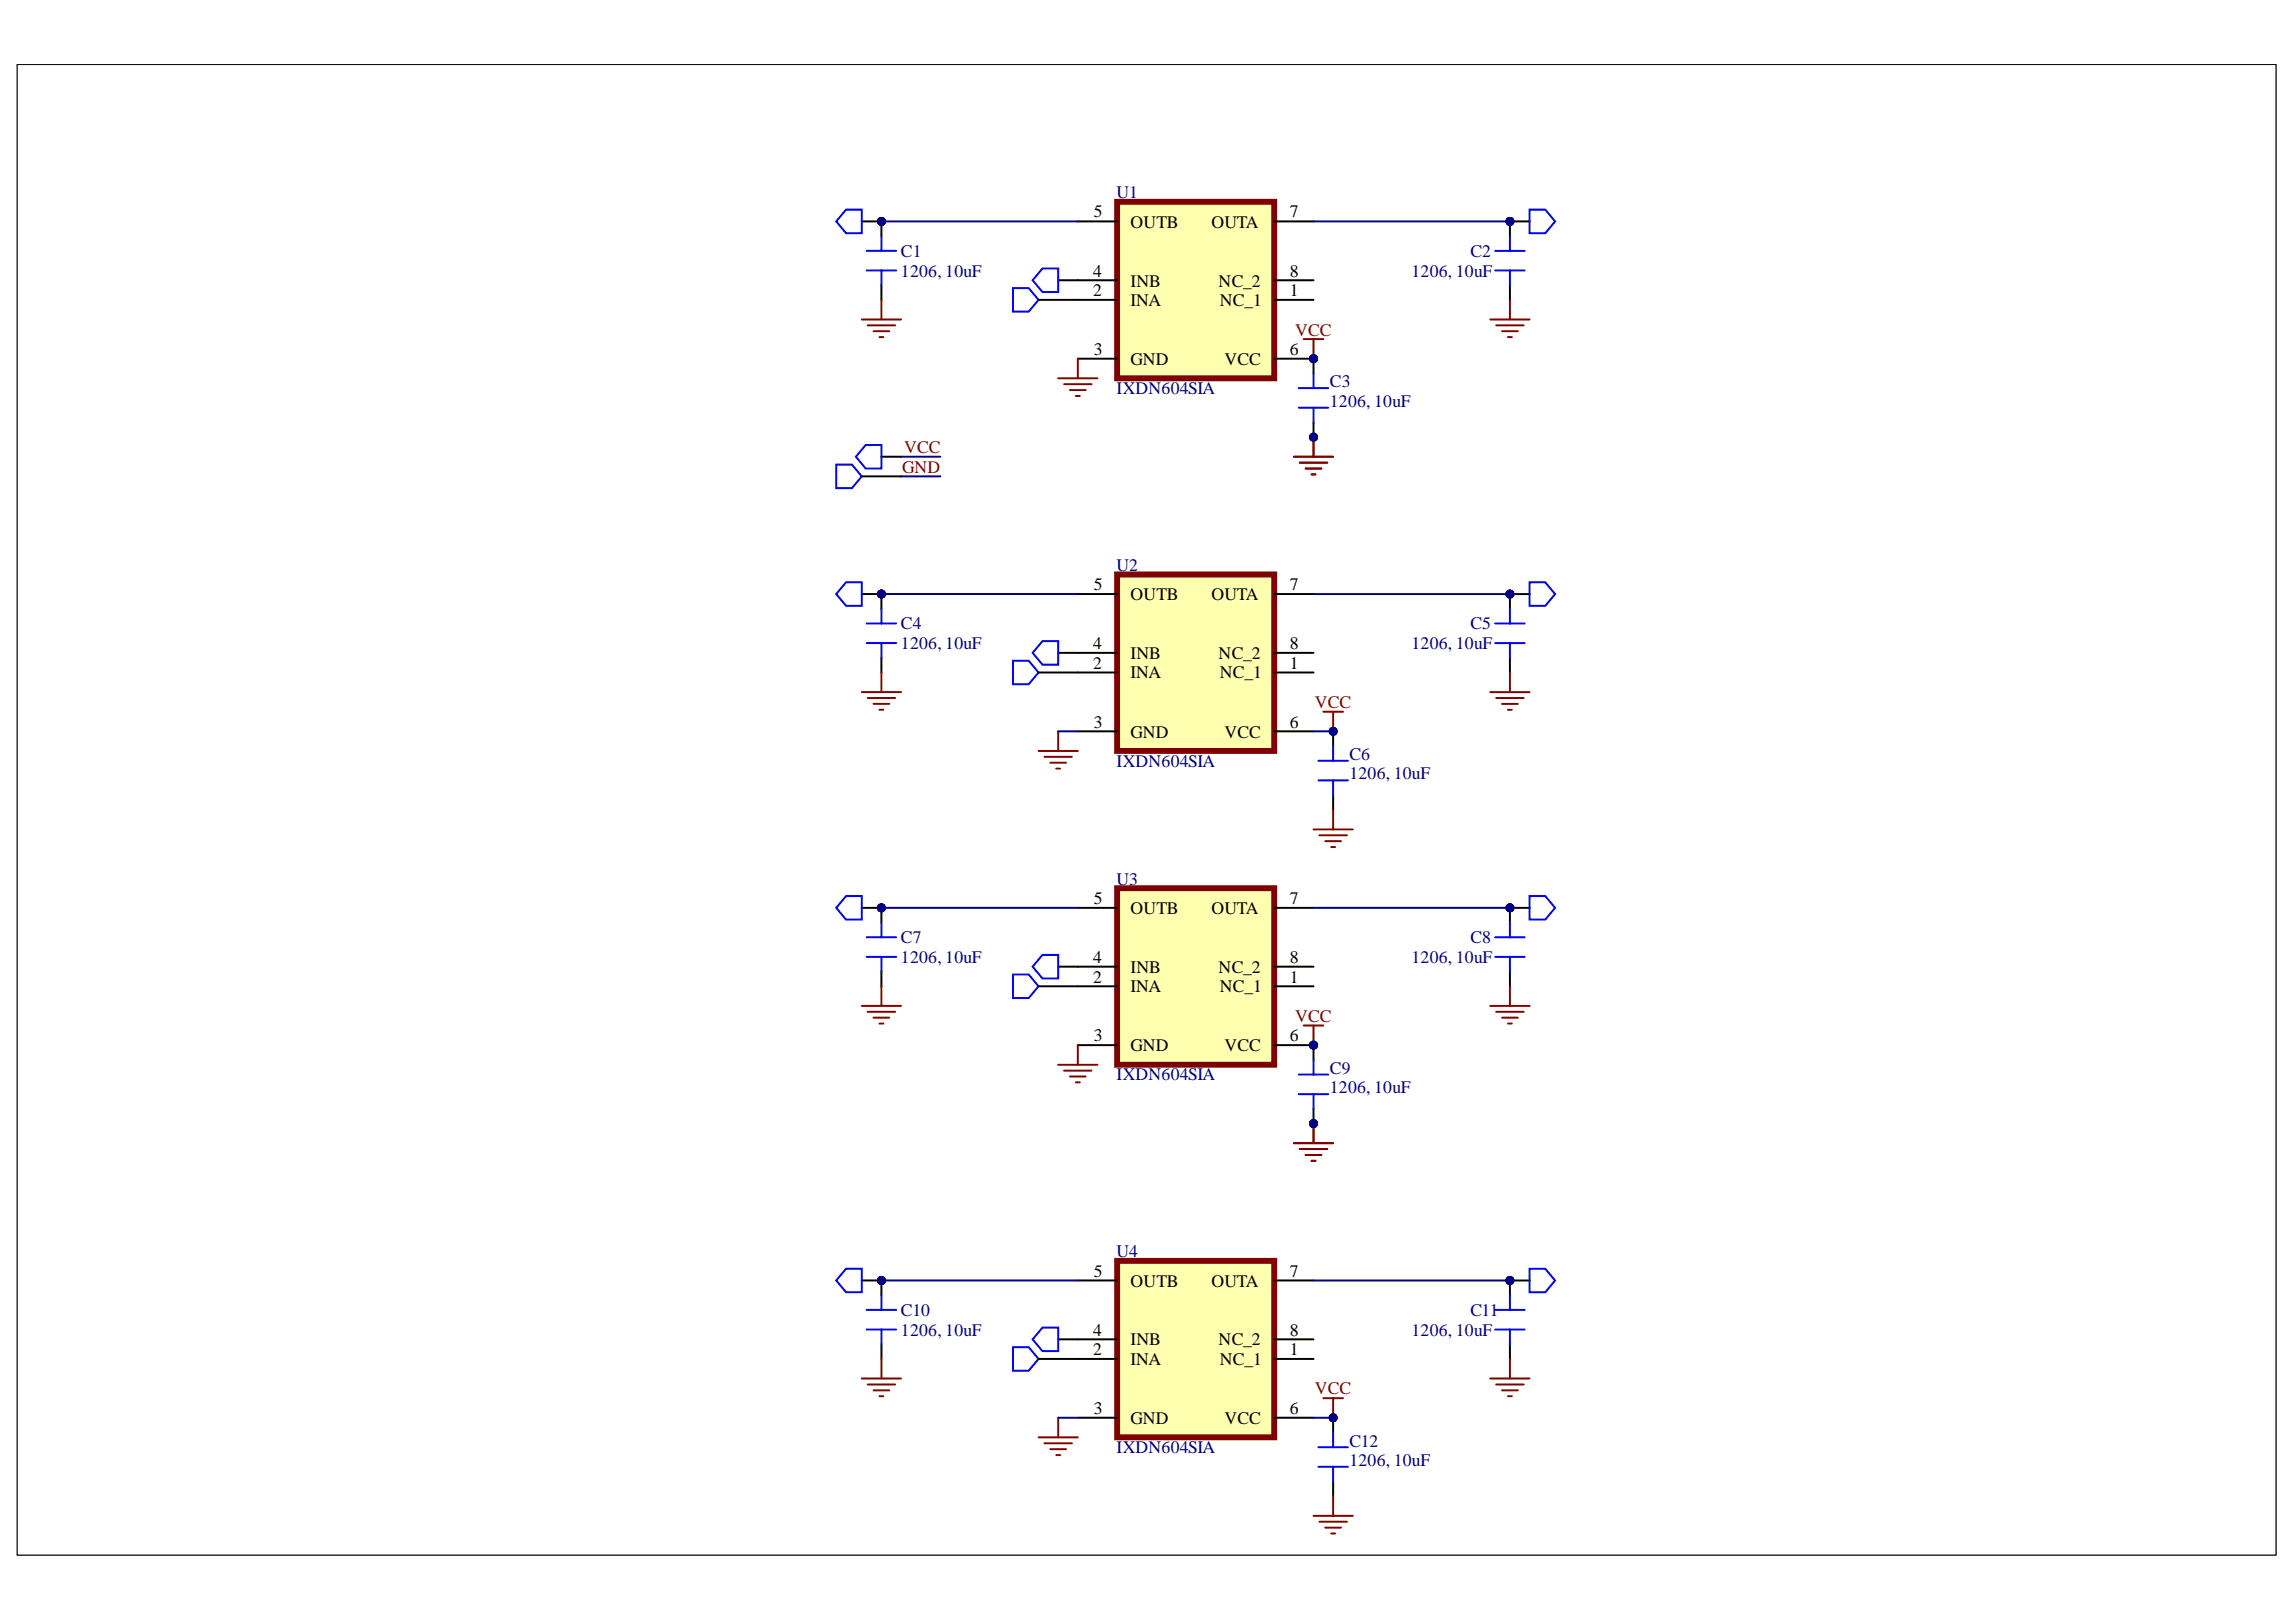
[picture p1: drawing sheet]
<svg xmlns="http://www.w3.org/2000/svg" width="297mm" height="210mm" viewBox="0 0 297 210" stroke-linecap="round" stroke-linejoin="round" font-family="sans-serif">
<defs><g id="words">
<g font-size="2.3">
<text x="141.5" y="28.1">5</text>
<text x="146.2" y="29.5">OUTB</text>
<text x="156.7" y="29.5">OUTA</text>
<text x="166.9" y="28.1">7</text>
<text x="141.4" y="35.8">4</text>
<text x="166.9" y="35.8">8</text>
<text x="141.4" y="38.4">2</text>
<text x="146.2" y="39.6">INA</text>
<text x="146.2" y="37.1">INB</text>
<text x="157.7" y="37.1">NC_2</text>
<text x="157.8" y="39.6">NC_1</text>
<text x="166.9" y="38.4">1</text>
<text x="141.5" y="46">3</text>
<text x="146.2" y="47.2">GND</text>
<text x="158.4" y="47.2">VCC</text>
<text x="166.9" y="46">6</text>
<text x="141.5" y="76.4">5</text>
<text x="146.2" y="77.6">OUTB</text>
<text x="156.7" y="77.6">OUTA</text>
<text x="166.9" y="76.4">7</text>
<text x="141.4" y="84">4</text>
<text x="166.9" y="84">8</text>
<text x="141.4" y="86.5">2</text>
<text x="146.2" y="87.8">INA</text>
<text x="146.2" y="85.2">INB</text>
<text x="157.7" y="85.2">NC_2</text>
<text x="157.8" y="87.8">NC_1</text>
<text x="166.9" y="86.5">1</text>
<text x="141.5" y="94.2">3</text>
<text x="146.2" y="95.5">GND</text>
<text x="158.4" y="95.5">VCC</text>
<text x="166.9" y="94.2">6</text>
<text x="141.5" y="117">5</text>
<text x="146.2" y="118.3">OUTB</text>
<text x="156.7" y="118.3">OUTA</text>
<text x="166.9" y="117">7</text>
<text x="141.4" y="124.6">4</text>
<text x="146.2" y="125.9">INB</text>
<text x="157.7" y="125.9">NC_2</text>
<text x="166.9" y="124.6">8</text>
<text x="141.4" y="127.1">2</text>
<text x="146.2" y="128.4">INA</text>
<text x="157.8" y="128.4">NC_1</text>
<text x="166.9" y="127.1">1</text>
<text x="141.5" y="134.7">3</text>
<text x="146.2" y="136">GND</text>
<text x="158.4" y="136">VCC</text>
<text x="166.9" y="134.7">6</text>
<text x="141.5" y="165.2">5</text>
<text x="146.2" y="166.5">OUTB</text>
<text x="156.7" y="166.5">OUTA</text>
<text x="166.9" y="165.2">7</text>
<text x="141.4" y="172.9">4</text>
<text x="166.9" y="172.9">8</text>
<text x="141.4" y="175.4">2</text>
<text x="146.2" y="176.7">INA</text>
<text x="146.2" y="174.1">INB</text>
<text x="157.7" y="174.1">NC_2</text>
<text x="157.8" y="176.7">NC_1</text>
<text x="166.9" y="175.4">1</text>
<text x="141.5" y="183">3</text>
<text x="146.2" y="184.3">GND</text>
<text x="158.4" y="184.3">VCC</text>
<text x="166.9" y="183">6</text>
</g>
<g font-size="2.3" fill="#000080">
<text x="144.5" y="25.6">U1</text>
<text x="116.6" y="33.3">C1</text>
<text x="116.6" y="35.8">1206, 10uF</text>
<text x="182.6" y="35.8">1206, 10uF</text>
<text x="190.2" y="33.3">C2</text>
<text x="144.5" y="51">IXDN604SIA</text>
<text x="172" y="50.1">C3</text>
<text x="172" y="52.6">1206, 10uF</text>
<text x="144.5" y="73.8">U2</text>
<text x="116.6" y="81.4">C4</text>
<text x="116.6" y="84">1206, 10uF</text>
<text x="182.6" y="84">1206, 10uF</text>
<text x="190.2" y="81.4">C5</text>
<text x="144.5" y="99.3">IXDN604SIA</text>
<text x="174.6" y="98.3">C6</text>
<text x="174.6" y="100.9">1206, 10uF</text>
<text x="144.5" y="114.5">U3</text>
<text x="116.6" y="122.1">C7</text>
<text x="116.6" y="124.6">1206, 10uF</text>
<text x="182.6" y="124.6">1206, 10uF</text>
<text x="190.2" y="122.1">C8</text>
<text x="144.5" y="139.8">IXDN604SIA</text>
<text x="172" y="139">C9</text>
<text x="172" y="141.5">1206, 10uF</text>
<text x="144.5" y="162.7">U4</text>
<text x="116.6" y="170.3">C10</text>
<text x="116.6" y="172.9">1206, 10uF</text>
<text x="182.6" y="172.9">1206, 10uF</text>
<text x="190.2" y="170.3">C11</text>
<text x="144.5" y="188.1">IXDN604SIA</text>
<text x="174.6" y="187.2">C12</text>
<text x="174.6" y="189.7">1206, 10uF</text>
</g>
<g font-size="2.3" fill="#800000">
<text x="167.6" y="43.4">VCC</text>
<text x="117" y="58.6">VCC</text>
<text x="116.7" y="61.2">GND</text>
<text x="170.1" y="91.7">VCC</text>
<text x="167.6" y="132.2">VCC</text>
<text x="170.1" y="180.5">VCC</text>
</g>
</g></defs>
<path d="M2.2 8.4h292.2v192.8h-292.2z" fill="none" stroke="#000" stroke-width=".13"/>
<circle cx="169.9" cy="46.4" r=".51" fill="#000080"/>
<circle cx="169.9" cy="46.4" r=".51" fill="none" stroke="#000080" stroke-width=".13"/>
<path d="M144.5 26.1h20.3v22.9h-20.3z" fill-rule="evenodd" fill="#ffffb0"/>
<path d="M144.5 26.1h20.3v22.9h-20.3z" fill="none" stroke="#800000" stroke-width=".76"/>
<path d="M139.4 38.8h5.1M139.4 36.3h5.1M164.8 38.8h5.1M164.8 36.3h5.1M164.8 28.7h5.1M139.4 46.4h5.1M164.8 46.4h5.1" fill="none" stroke="#000" stroke-width=".25"/>
<circle cx="169.9" cy="46.4" r=".51" fill="#000080"/>
<circle cx="169.9" cy="46.4" r=".51" fill="none" stroke="#000080" stroke-width=".13"/>
<path d="M139.4 28.7h5.1" fill="none" stroke="#000" stroke-width=".25"/>
<path d="M144.5 74.3h20.3v22.9h-20.3z" fill-rule="evenodd" fill="#ffffb0"/>
<path d="M144.5 74.3h20.3v22.9h-20.3z" fill="none" stroke="#800000" stroke-width=".76"/>
<path d="M139.4 76.9h5.1M164.8 76.9h5.1M139.4 87h5.1M139.4 94.6h5.1M139.4 84.5h5.1M164.8 87h5.1M164.8 94.6h5.1M164.8 84.5h5.1" fill="none" stroke="#000" stroke-width=".25"/>
<path d="M136.9 49h5.1M137.7 49.7h3.5M138.4 50.5h2.1M139.2 51.2h.5M139.4 46.4v2.6M134.4 97.2h5M135.1 97.9h3.6M135.9 98.7h2M136.6 99.5h.6M136.9 94.6v2.6M171.2 92.1h2.6M172.5 92.1v2.5" fill="none" stroke="#800000" stroke-width=".25"/>
<circle cx="172.5" cy="94.6" r=".51" fill="#000080"/>
<circle cx="172.5" cy="94.6" r=".51" fill="none" stroke="#000080" stroke-width=".13"/>
<path d="M168.7 43.9h2.5M169.9 43.9v2.5" fill="none" stroke="#800000" stroke-width=".25"/>
<circle cx="169.9" cy="46.4" r=".51" fill="#000080"/>
<circle cx="169.9" cy="46.4" r=".51" fill="none" stroke="#000080" stroke-width=".13"/>
<path d="M134.4 38.8h5M136.9 36.3h2.5" fill="none" stroke="#000" stroke-width=".25"/>
<path d="M131.1 37.3h2l1.3 1.5-1.3 1.5h-2zM134.9 34.7h2v3.1h-2l-1.3-1.5z" fill="none" stroke="#00f" stroke-width=".25"/>
<circle cx="195.3" cy="28.7" r=".51" fill="#000080"/>
<circle cx="195.3" cy="28.7" r=".51" fill="none" stroke="#000080" stroke-width=".13"/>
<path d="M195.3 28.7h2.6" fill="none" stroke="#000" stroke-width=".25"/>
<circle cx="195.3" cy="28.7" r=".51" fill="#000080"/>
<circle cx="195.3" cy="28.7" r=".51" fill="none" stroke="#000080" stroke-width=".13"/>
<path d="M197.9 27.1h2l1.3 1.6-1.3 1.5h-2z" fill="none" stroke="#00f" stroke-width=".25"/>
<circle cx="169.9" cy="56.6" r=".51" fill="#000080"/>
<circle cx="169.9" cy="56.6" r=".51" fill="none" stroke="#000080" stroke-width=".13"/>
<circle cx="169.9" cy="46.4" r=".51" fill="#000080"/>
<circle cx="169.9" cy="46.4" r=".51" fill="none" stroke="#000080" stroke-width=".13"/>
<path d="M169.9 54.7v1.9" fill="none" stroke="#000" stroke-width=".25"/>
<circle cx="169.9" cy="56.6" r=".51" fill="#000080"/>
<circle cx="169.9" cy="56.6" r=".51" fill="none" stroke="#000080" stroke-width=".13"/>
<path d="M169.9 46.4v1.9" fill="none" stroke="#000" stroke-width=".25"/>
<circle cx="169.9" cy="46.4" r=".51" fill="#000080"/>
<circle cx="169.9" cy="46.4" r=".51" fill="none" stroke="#000080" stroke-width=".13"/>
<path d="M168 52.8h3.8M168 50.2h3.8M169.9 48.3v1.9M169.9 52.8v1.9" fill="none" stroke="#00f" stroke-width=".25"/>
<path d="M167.4 59.1h5.1M168.2 59.9h3.5M169.9 56.6v2.5M168.9 60.6h2M169.7 61.4h.5" fill="none" stroke="#800000" stroke-width=".25"/>
<circle cx="169.9" cy="56.6" r=".51" fill="#000080"/>
<circle cx="169.9" cy="56.6" r=".51" fill="none" stroke="#000080" stroke-width=".13"/>
<circle cx="172.5" cy="94.6" r=".51" fill="#000080"/>
<circle cx="172.5" cy="94.6" r=".51" fill="none" stroke="#000080" stroke-width=".13"/>
<path d="M172.5 94.6v1.9M172.5 102.9v1.9" fill="none" stroke="#000" stroke-width=".25"/>
<circle cx="172.5" cy="94.6" r=".51" fill="#000080"/>
<circle cx="172.5" cy="94.6" r=".51" fill="none" stroke="#000080" stroke-width=".13"/>
<path d="M170.6 98.4l3.8 .1M172.5 96.5v1.9M170.6 101h3.8M172.5 101v1.9" fill="none" stroke="#00f" stroke-width=".25"/>
<path d="M169.9 107.3h5.1M170.7 108.1h3.6M171.5 108.9h2M172.2 109.6h.5M172.5 104.8v2.5" fill="none" stroke="#800000" stroke-width=".25"/>
<circle cx="195.3" cy="28.7" r=".51" fill="#000080"/>
<circle cx="195.3" cy="28.7" r=".51" fill="none" stroke="#000080" stroke-width=".13"/>
<path d="M195.3 28.7v1.9M195.3 36.9v1.9" fill="none" stroke="#000" stroke-width=".25"/>
<circle cx="195.3" cy="28.7" r=".51" fill="#000080"/>
<circle cx="195.3" cy="28.7" r=".51" fill="none" stroke="#000080" stroke-width=".13"/>
<path d="M193.4 35h3.9M193.4 32.5h3.9M195.3 30.6v1.9M195.3 35v1.9" fill="none" stroke="#00f" stroke-width=".25"/>
<circle cx="114" cy="28.7" r=".51" fill="#000080"/>
<circle cx="114" cy="28.7" r=".51" fill="none" stroke="#000080" stroke-width=".13"/>
<path d="M111.5 28.7h2.5" fill="none" stroke="#000" stroke-width=".25"/>
<circle cx="114" cy="28.7" r=".51" fill="#000080"/>
<circle cx="114" cy="28.7" r=".51" fill="none" stroke="#000080" stroke-width=".13"/>
<path d="M109.5 27.1h2v3.1h-2l-1.3-1.5z" fill="none" stroke="#00f" stroke-width=".25"/>
<circle cx="114" cy="28.7" r=".51" fill="#000080"/>
<circle cx="114" cy="28.7" r=".51" fill="none" stroke="#000080" stroke-width=".13"/>
<path d="M114 28.7v1.9M114 36.9v1.9" fill="none" stroke="#000" stroke-width=".25"/>
<circle cx="114" cy="28.7" r=".51" fill="#000080"/>
<circle cx="114" cy="28.7" r=".51" fill="none" stroke="#000080" stroke-width=".13"/>
<path d="M112.1 35h3.8M112.1 32.5h3.8M114 30.6v1.9M114 35v1.9M131.1 85.5h2l1.3 1.5-1.3 1.5h-2zM134.9 83h2v3h-2l-1.3-1.5z" fill="none" stroke="#00f" stroke-width=".25"/>
<path d="M114 38.8v2.5M195.3 38.8v2.5M111.5 41.3h5.1M112.2 42.1h3.6M113 42.9h2M113.8 43.6h.5M192.8 41.3h5.1M193.6 42.1h3.5M194.3 42.9h2.1M195.1 43.6h.5" fill="none" stroke="#800000" stroke-width=".25"/>
<path d="M134.4 87h5M136.9 84.5h2.5" fill="none" stroke="#000" stroke-width=".25"/>
<circle cx="195.3" cy="76.9" r=".51" fill="#000080"/>
<circle cx="195.3" cy="76.9" r=".51" fill="none" stroke="#000080" stroke-width=".13"/>
<path d="M195.3 76.9h2.6" fill="none" stroke="#000" stroke-width=".25"/>
<circle cx="195.3" cy="76.9" r=".51" fill="#000080"/>
<circle cx="195.3" cy="76.9" r=".51" fill="none" stroke="#000080" stroke-width=".13"/>
<path d="M197.9 75.4h2l1.3 1.5-1.3 1.5h-2z" fill="none" stroke="#00f" stroke-width=".25"/>
<circle cx="195.3" cy="76.9" r=".51" fill="#000080"/>
<circle cx="195.3" cy="76.9" r=".51" fill="none" stroke="#000080" stroke-width=".13"/>
<path d="M195.3 76.9v1.9M195.3 85.1v1.9" fill="none" stroke="#000" stroke-width=".25"/>
<circle cx="195.3" cy="76.9" r=".51" fill="#000080"/>
<circle cx="195.3" cy="76.9" r=".51" fill="none" stroke="#000080" stroke-width=".13"/>
<path d="M195.3 78.8v1.9M193.4 83.2h3.9M193.4 80.7h3.9M195.3 83.2v1.9" fill="none" stroke="#00f" stroke-width=".25"/>
<circle cx="114" cy="76.9" r=".51" fill="#000080"/>
<circle cx="114" cy="76.9" r=".51" fill="none" stroke="#000080" stroke-width=".13"/>
<path d="M111.5 76.9h2.5" fill="none" stroke="#000" stroke-width=".25"/>
<circle cx="114" cy="76.9" r=".51" fill="#000080"/>
<circle cx="114" cy="76.9" r=".51" fill="none" stroke="#000080" stroke-width=".13"/>
<path d="M109.5 75.4h2v3h-2l-1.3-1.5z" fill="none" stroke="#00f" stroke-width=".25"/>
<circle cx="114" cy="76.9" r=".51" fill="#000080"/>
<circle cx="114" cy="76.9" r=".51" fill="none" stroke="#000080" stroke-width=".13"/>
<path d="M114 76.9v1.9M114 85.1v1.9" fill="none" stroke="#000" stroke-width=".25"/>
<circle cx="114" cy="76.9" r=".51" fill="#000080"/>
<circle cx="114" cy="76.9" r=".51" fill="none" stroke="#000080" stroke-width=".13"/>
<path d="M114 78.8v1.9M112.1 83.2h3.8M112.1 80.7h3.8M114 83.2v1.9" fill="none" stroke="#00f" stroke-width=".25"/>
<g fill="none" stroke="#800000" stroke-width=".25">
<path d="M167.4 59.1h5.1M168.2 59.9h3.5M169.9 56.6v2.5M168.9 60.6h2M169.7 61.4h.5M111.5 89.6h5.1M112.2 90.3h3.6M113 91.1h2M113.8 91.8h.5M114 87v2.6M192.8 89.6h5.1M193.6 90.3h3.5"/>
<path d="M194.3 91.1h2.1M195.1 91.9h.5M195.3 87v2.6"/>
</g>
<circle cx="169.9" cy="56.6" r=".51" fill="#000080"/>
<circle cx="169.9" cy="56.6" r=".51" fill="none" stroke="#000080" stroke-width=".13"/>
<path d="M169.9 94.6h2.6" fill="none" stroke="#000080" stroke-width=".25"/>
<circle cx="172.5" cy="94.6" r=".51" fill="#000080"/>
<circle cx="172.5" cy="94.6" r=".51" fill="none" stroke="#000080" stroke-width=".13"/>
<path d="M169.9 28.7h25.4M116.6 59.1h5.1M116.6 61.6h5.1M136.9 94.6h2.5" fill="none" stroke="#000080" stroke-width=".25"/>
<circle cx="195.3" cy="28.7" r=".51" fill="#000080"/>
<circle cx="195.3" cy="28.7" r=".51" fill="none" stroke="#000080" stroke-width=".13"/>
<path d="M114 28.7h25.4" fill="none" stroke="#000080" stroke-width=".25"/>
<circle cx="114" cy="28.7" r=".51" fill="#000080"/>
<circle cx="114" cy="28.7" r=".51" fill="none" stroke="#000080" stroke-width=".13"/>
<path d="M169.9 76.9h25.4" fill="none" stroke="#000080" stroke-width=".25"/>
<circle cx="195.3" cy="76.9" r=".51" fill="#000080"/>
<circle cx="195.3" cy="76.9" r=".51" fill="none" stroke="#000080" stroke-width=".13"/>
<path d="M114 76.9h25.4" fill="none" stroke="#000080" stroke-width=".25"/>
<circle cx="114" cy="76.9" r=".51" fill="#000080"/>
<circle cx="114" cy="76.9" r=".51" fill="none" stroke="#000080" stroke-width=".13"/>
<circle cx="169.9" cy="135.3" r=".51" fill="#000080"/>
<circle cx="169.9" cy="135.3" r=".51" fill="none" stroke="#000080" stroke-width=".13"/>
<path d="M144.5 114.9h20.3v22.9h-20.3z" fill-rule="evenodd" fill="#ffffb0"/>
<path d="M144.5 114.9h20.3v22.9h-20.3z" fill="none" stroke="#800000" stroke-width=".76"/>
<path d="M164.8 117.5h5.1M139.4 127.6h5.1M139.4 135.3h5.1M139.4 125.1h5.1M164.8 127.6h5.1M164.8 135.3h5.1M164.8 125.1h5.1" fill="none" stroke="#000" stroke-width=".25"/>
<circle cx="169.9" cy="135.3" r=".51" fill="#000080"/>
<circle cx="169.9" cy="135.3" r=".51" fill="none" stroke="#000080" stroke-width=".13"/>
<path d="M139.4 117.5h5.1" fill="none" stroke="#000" stroke-width=".25"/>
<path d="M144.5 163.2h20.3v22.8h-20.3z" fill-rule="evenodd" fill="#ffffb0"/>
<path d="M144.5 163.2h20.3v22.8h-20.3z" fill="none" stroke="#800000" stroke-width=".76"/>
<path d="M139.4 165.7h5.1M139.4 175.9h5.1M139.4 173.3h5.1M164.8 175.9h5.1M164.8 173.3h5.1M164.8 165.7h5.1M139.4 183.5h5.1M164.8 183.5h5.1" fill="none" stroke="#000" stroke-width=".25"/>
<path d="M136.9 137.8h5.1M137.7 138.6h3.5M138.4 139.3h2.1M139.4 135.3v2.5M139.2 140.1h.5M134.4 186h5M135.1 186.8h3.6M135.9 187.5h2M136.7 188.3h.5M136.9 183.5v2.5M171.2 180.9h2.6M172.5 180.9v2.6" fill="none" stroke="#800000" stroke-width=".25"/>
<circle cx="172.5" cy="183.5" r=".51" fill="#000080"/>
<circle cx="172.5" cy="183.5" r=".51" fill="none" stroke="#000080" stroke-width=".13"/>
<path d="M168.7 132.7h2.5M169.9 132.7v2.6" fill="none" stroke="#800000" stroke-width=".25"/>
<circle cx="169.9" cy="135.3" r=".51" fill="#000080"/>
<circle cx="169.9" cy="135.3" r=".51" fill="none" stroke="#000080" stroke-width=".13"/>
<path d="M134.4 127.6h5M136.9 125.1h2.5" fill="none" stroke="#000" stroke-width=".25"/>
<path d="M131.1 126.1h2l1.3 1.5-1.3 1.6h-2zM134.9 123.6h2v3h-2l-1.3-1.5z" fill="none" stroke="#00f" stroke-width=".25"/>
<circle cx="195.3" cy="117.5" r=".51" fill="#000080"/>
<circle cx="195.3" cy="117.5" r=".51" fill="none" stroke="#000080" stroke-width=".13"/>
<path d="M195.3 117.5h2.6" fill="none" stroke="#000" stroke-width=".25"/>
<circle cx="195.3" cy="117.5" r=".51" fill="#000080"/>
<circle cx="195.3" cy="117.5" r=".51" fill="none" stroke="#000080" stroke-width=".13"/>
<path d="M197.9 116h2l1.3 1.5-1.3 1.5h-2z" fill="none" stroke="#00f" stroke-width=".25"/>
<circle cx="169.9" cy="145.4" r=".51" fill="#000080"/>
<circle cx="169.9" cy="145.4" r=".51" fill="none" stroke="#000080" stroke-width=".13"/>
<circle cx="169.9" cy="135.3" r=".51" fill="#000080"/>
<circle cx="169.9" cy="135.3" r=".51" fill="none" stroke="#000080" stroke-width=".13"/>
<path d="M169.9 143.5v1.9" fill="none" stroke="#000" stroke-width=".25"/>
<circle cx="169.9" cy="145.4" r=".51" fill="#000080"/>
<circle cx="169.9" cy="145.4" r=".51" fill="none" stroke="#000080" stroke-width=".13"/>
<path d="M169.9 135.3v1.9" fill="none" stroke="#000" stroke-width=".25"/>
<circle cx="169.9" cy="135.3" r=".51" fill="#000080"/>
<circle cx="169.9" cy="135.3" r=".51" fill="none" stroke="#000080" stroke-width=".13"/>
<path d="M168 139.1h3.8M169.9 137.2v1.9M168 141.6h3.8M169.9 141.6v1.9" fill="none" stroke="#00f" stroke-width=".25"/>
<path d="M167.4 147.9h5.1M168.2 148.7h3.5M168.9 149.5h2M169.7 150.2h.5M169.9 145.4v2.5" fill="none" stroke="#800000" stroke-width=".25"/>
<circle cx="169.9" cy="145.4" r=".51" fill="#000080"/>
<circle cx="169.9" cy="145.4" r=".51" fill="none" stroke="#000080" stroke-width=".13"/>
<circle cx="172.5" cy="183.5" r=".51" fill="#000080"/>
<circle cx="172.5" cy="183.5" r=".51" fill="none" stroke="#000080" stroke-width=".13"/>
<path d="M172.5 183.5v1.9M172.5 191.7v1.9" fill="none" stroke="#000" stroke-width=".25"/>
<circle cx="172.5" cy="183.5" r=".51" fill="#000080"/>
<circle cx="172.5" cy="183.5" r=".51" fill="none" stroke="#000080" stroke-width=".13"/>
<path d="M170.6 189.8h3.8M170.6 187.3h3.8M172.5 185.4v1.9M172.5 189.8v1.9" fill="none" stroke="#00f" stroke-width=".25"/>
<path d="M169.9 196.2h5.1M170.7 196.9h3.6M171.5 197.7h2M172.2 198.4h.5M172.5 193.6v2.6" fill="none" stroke="#800000" stroke-width=".25"/>
<circle cx="195.3" cy="117.5" r=".51" fill="#000080"/>
<circle cx="195.3" cy="117.5" r=".51" fill="none" stroke="#000080" stroke-width=".13"/>
<path d="M195.3 117.5v1.9M195.3 125.7v1.9" fill="none" stroke="#000" stroke-width=".25"/>
<circle cx="195.3" cy="117.5" r=".51" fill="#000080"/>
<circle cx="195.3" cy="117.5" r=".51" fill="none" stroke="#000080" stroke-width=".13"/>
<path d="M195.3 119.4v1.9M193.4 123.8h3.9M193.4 121.3h3.9M195.3 123.8v1.9" fill="none" stroke="#00f" stroke-width=".25"/>
<circle cx="114" cy="117.5" r=".51" fill="#000080"/>
<circle cx="114" cy="117.5" r=".51" fill="none" stroke="#000080" stroke-width=".13"/>
<path d="M111.5 117.5h2.5" fill="none" stroke="#000" stroke-width=".25"/>
<circle cx="114" cy="117.5" r=".51" fill="#000080"/>
<circle cx="114" cy="117.5" r=".51" fill="none" stroke="#000080" stroke-width=".13"/>
<path d="M109.5 116h2v3h-2l-1.3-1.5z" fill="none" stroke="#00f" stroke-width=".25"/>
<circle cx="114" cy="117.5" r=".51" fill="#000080"/>
<circle cx="114" cy="117.5" r=".51" fill="none" stroke="#000080" stroke-width=".13"/>
<path d="M114 117.5v1.9M114 125.7v1.9" fill="none" stroke="#000" stroke-width=".25"/>
<circle cx="114" cy="117.5" r=".51" fill="#000080"/>
<circle cx="114" cy="117.5" r=".51" fill="none" stroke="#000080" stroke-width=".13"/>
<path d="M114 119.4v1.9M112.1 123.8h3.8M112.1 121.3h3.8M114 123.8v1.9M131.1 174.3h2l1.3 1.6-1.3 1.5h-2zM134.9 171.8h2v3h-2l-1.3-1.5z" fill="none" stroke="#00f" stroke-width=".25"/>
<path d="M111.5 130.2h5.1M112.2 130.9h3.6M113 131.7h2M113.8 132.5h.5M114 127.6v2.6M192.8 130.2h5.1M193.6 130.9h3.5M194.3 131.7h2.1M195.1 132.5h.5M195.3 127.6v2.6" fill="none" stroke="#800000" stroke-width=".25"/>
<path d="M134.4 175.9h5M136.9 173.3h2.5" fill="none" stroke="#000" stroke-width=".25"/>
<circle cx="195.3" cy="165.7" r=".51" fill="#000080"/>
<circle cx="195.3" cy="165.7" r=".51" fill="none" stroke="#000080" stroke-width=".13"/>
<path d="M195.3 165.7h2.6" fill="none" stroke="#000" stroke-width=".25"/>
<circle cx="195.3" cy="165.7" r=".51" fill="#000080"/>
<circle cx="195.3" cy="165.7" r=".51" fill="none" stroke="#000080" stroke-width=".13"/>
<path d="M197.9 164.2h2l1.3 1.5-1.3 1.5h-2z" fill="none" stroke="#00f" stroke-width=".25"/>
<circle cx="195.3" cy="165.7" r=".51" fill="#000080"/>
<circle cx="195.3" cy="165.7" r=".51" fill="none" stroke="#000080" stroke-width=".13"/>
<path d="M195.3 165.7v1.9M195.3 174v1.9" fill="none" stroke="#000" stroke-width=".25"/>
<circle cx="195.3" cy="165.7" r=".51" fill="#000080"/>
<circle cx="195.3" cy="165.7" r=".51" fill="none" stroke="#000080" stroke-width=".13"/>
<path d="M193.4 172.1h3.9M193.4 169.5h3.9M195.3 167.6v1.9M195.3 172.1v1.9" fill="none" stroke="#00f" stroke-width=".25"/>
<circle cx="114" cy="165.7" r=".51" fill="#000080"/>
<circle cx="114" cy="165.7" r=".51" fill="none" stroke="#000080" stroke-width=".13"/>
<path d="M111.5 165.7h2.5" fill="none" stroke="#000" stroke-width=".25"/>
<circle cx="114" cy="165.7" r=".51" fill="#000080"/>
<circle cx="114" cy="165.7" r=".51" fill="none" stroke="#000080" stroke-width=".13"/>
<path d="M109.5 164.2h2v3h-2l-1.3-1.5z" fill="none" stroke="#00f" stroke-width=".25"/>
<circle cx="114" cy="165.7" r=".51" fill="#000080"/>
<circle cx="114" cy="165.7" r=".51" fill="none" stroke="#000080" stroke-width=".13"/>
<path d="M114 165.7v1.9M114 174v1.9" fill="none" stroke="#000" stroke-width=".25"/>
<circle cx="114" cy="165.7" r=".51" fill="#000080"/>
<circle cx="114" cy="165.7" r=".51" fill="none" stroke="#000080" stroke-width=".13"/>
<path d="M112.1 172.1h3.8M112.1 169.5h3.8M114 167.6v1.9M114 172.1v1.9" fill="none" stroke="#00f" stroke-width=".25"/>
<g fill="none" stroke="#800000" stroke-width=".25">
<path d="M167.4 147.9h5.1M168.2 148.7h3.5M168.9 149.5h2M169.7 150.2h.5M169.9 145.4v2.5M111.5 178.4h5.1M112.2 179.2h3.6M113 179.9h2.1M114 175.9v2.5M192.8 178.4h5.1M193.6 179.2h3.5M194.3 179.9h2.1"/>
<path d="M195.3 175.9v2.5M113.8 180.7h.5M195.1 180.7h.5"/>
</g>
<circle cx="169.9" cy="145.4" r=".51" fill="#000080"/>
<circle cx="169.9" cy="145.4" r=".51" fill="none" stroke="#000080" stroke-width=".13"/>
<path d="M169.9 183.5h2.6" fill="none" stroke="#000080" stroke-width=".25"/>
<circle cx="172.5" cy="183.5" r=".51" fill="#000080"/>
<circle cx="172.5" cy="183.5" r=".51" fill="none" stroke="#000080" stroke-width=".13"/>
<path d="M169.9 117.5h25.4M136.9 183.5h2.5" fill="none" stroke="#000080" stroke-width=".25"/>
<circle cx="195.3" cy="117.5" r=".51" fill="#000080"/>
<circle cx="195.3" cy="117.5" r=".51" fill="none" stroke="#000080" stroke-width=".13"/>
<path d="M114 117.5h25.4" fill="none" stroke="#000080" stroke-width=".25"/>
<circle cx="114" cy="117.5" r=".51" fill="#000080"/>
<circle cx="114" cy="117.5" r=".51" fill="none" stroke="#000080" stroke-width=".13"/>
<path d="M169.9 165.7h25.4" fill="none" stroke="#000080" stroke-width=".25"/>
<circle cx="195.3" cy="165.7" r=".51" fill="#000080"/>
<circle cx="195.3" cy="165.7" r=".51" fill="none" stroke="#000080" stroke-width=".13"/>
<path d="M114 165.7h25.4" fill="none" stroke="#000080" stroke-width=".25"/>
<circle cx="114" cy="165.7" r=".51" fill="#000080"/>
<circle cx="114" cy="165.7" r=".51" fill="none" stroke="#000080" stroke-width=".13"/>
<path d="M114 59.1h2.6M111.5 61.6h5.1" fill="none" stroke="#000" stroke-width=".25"/>
<path d="M112 57.6h2v3h-2l-1.3-1.5zM108.2 60.1h2l1.3 1.5-1.3 1.6h-2z" fill="none" stroke="#00f" stroke-width=".25"/>
<use href="#words"/>
</svg>
